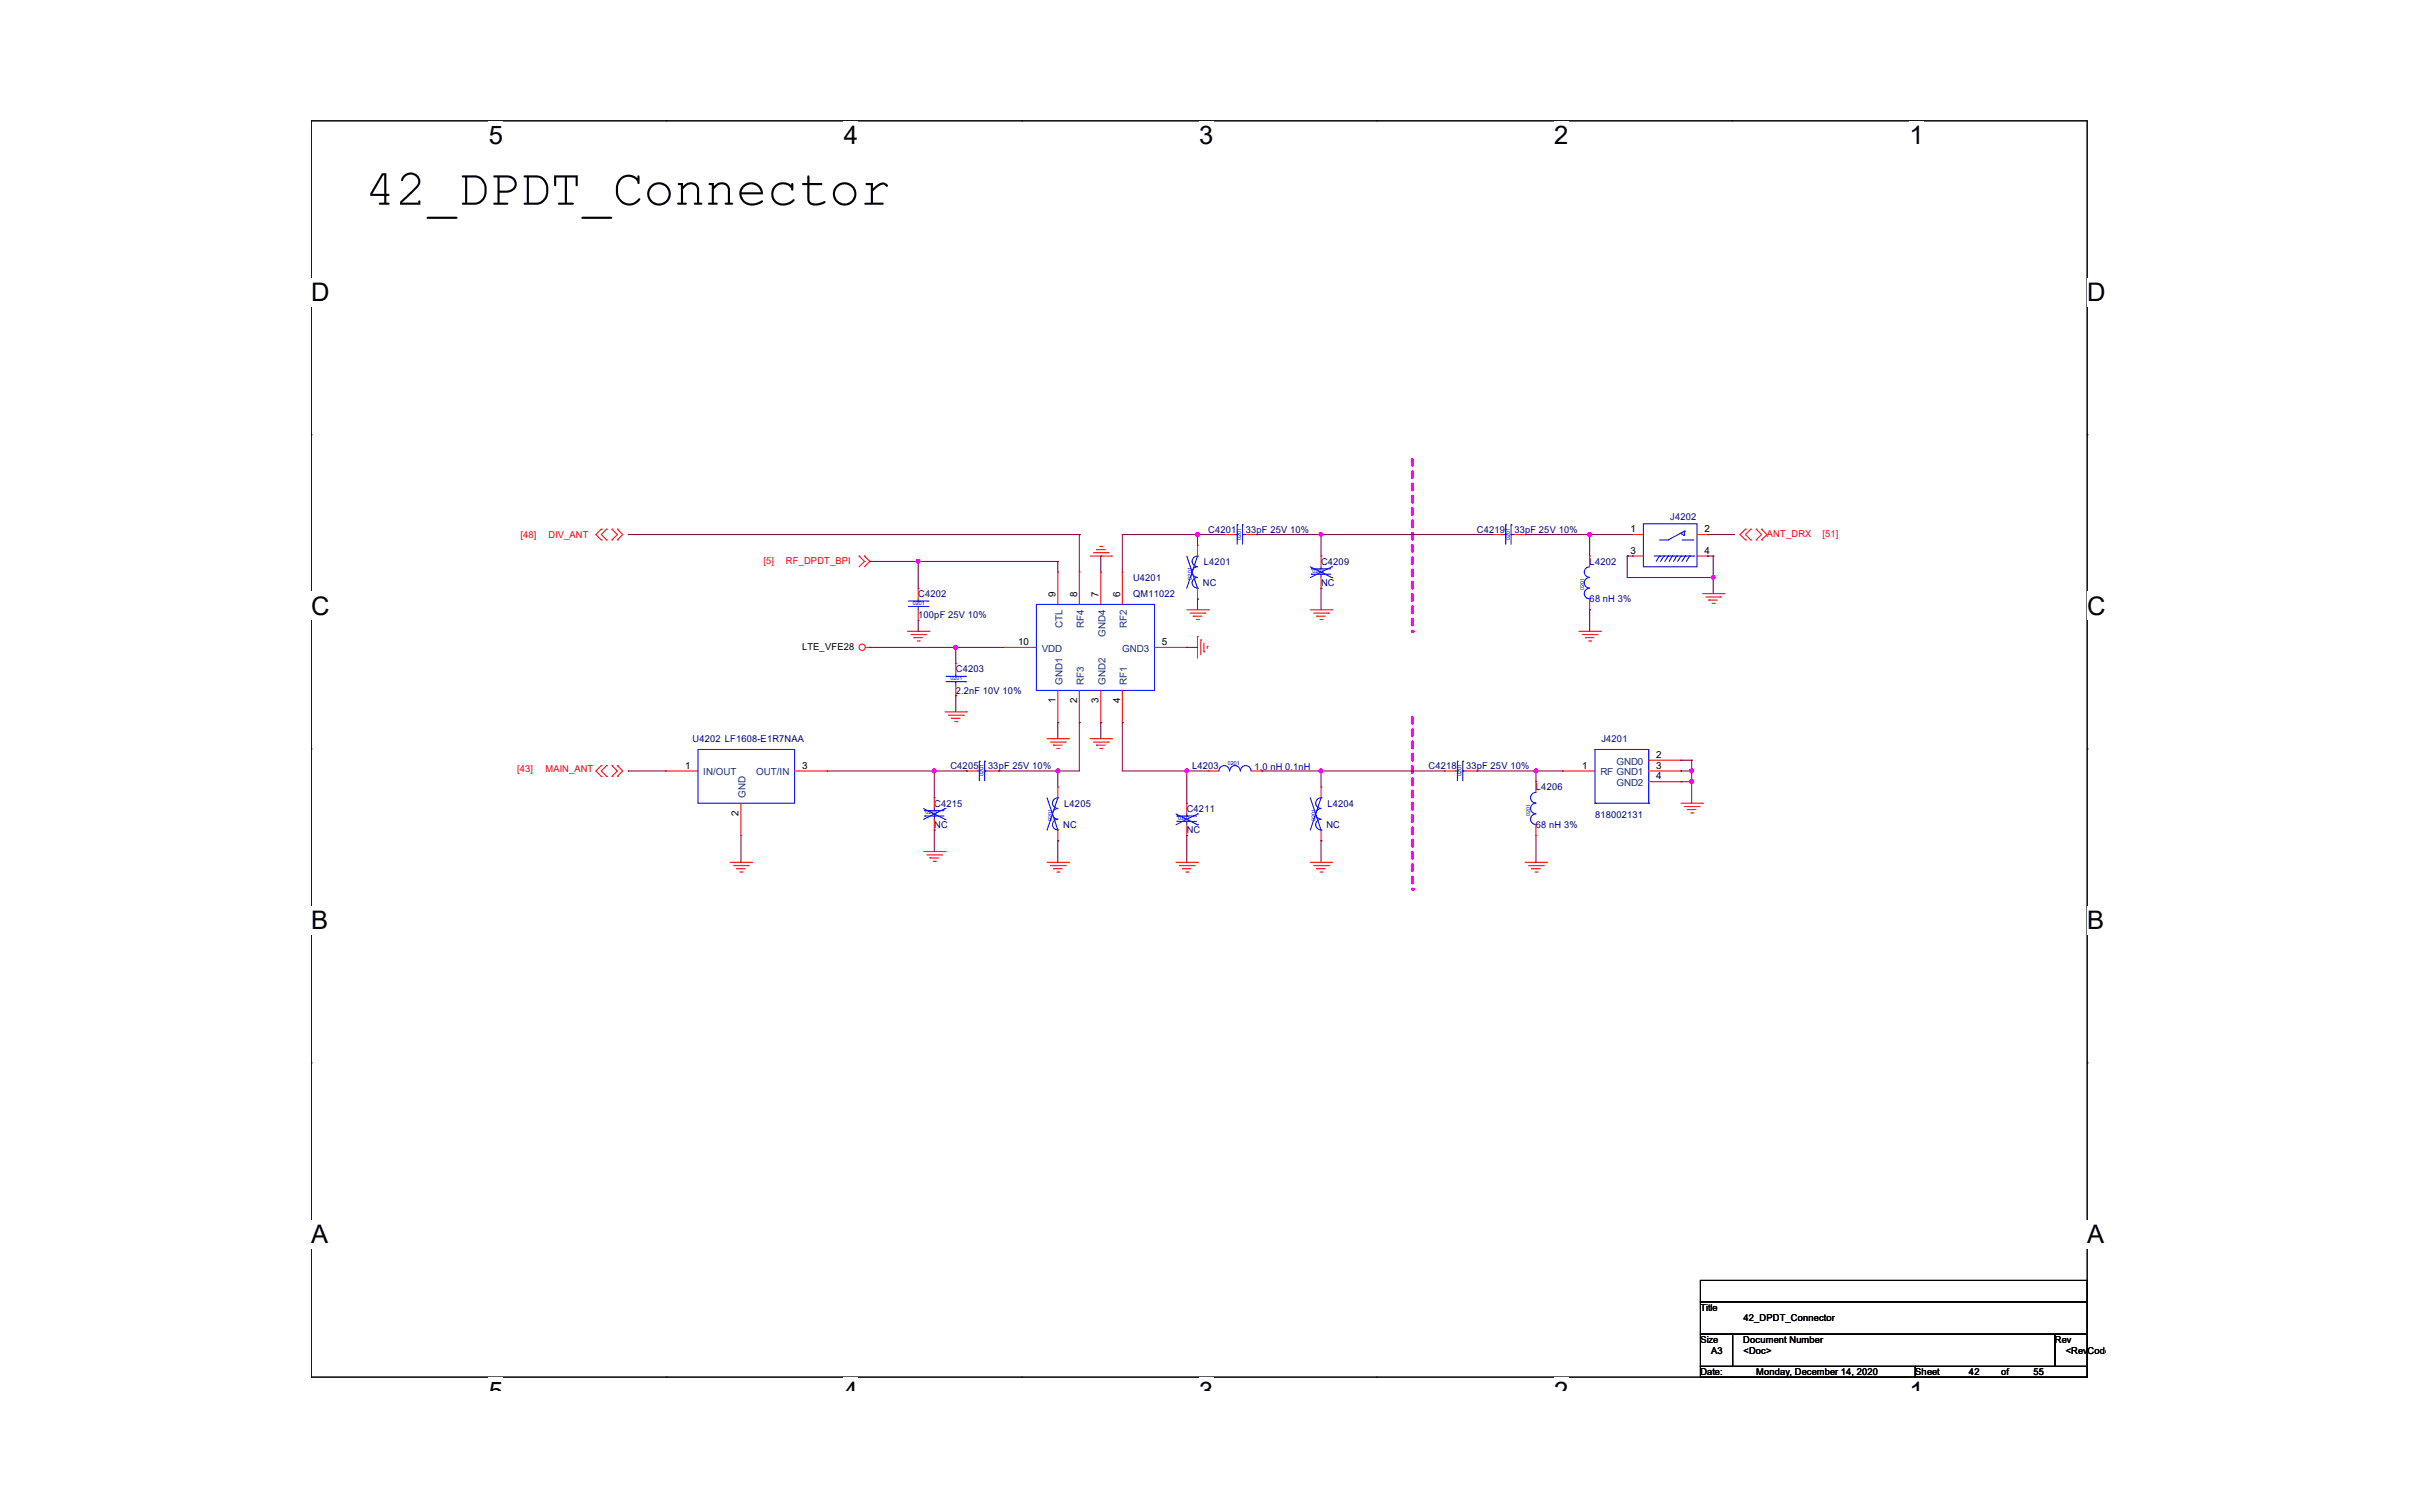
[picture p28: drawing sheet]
<svg xmlns="http://www.w3.org/2000/svg" width="400mm" height="250mm" viewBox="0 0 400 250" stroke-linecap="round" stroke-linejoin="round" font-family="sans-serif">
<defs><g id="words">
<text font-size="8.5" x="60.4" y="33.9">42_DPDT_Connector</text>
<g font-size="4.2">
<text x="80.9" y="23.8">5</text>
<text x="139.6" y="23.8">4</text>
<text x="198.4" y="23.8">3</text>
<text x="257.2" y="23.8">2</text>
<text x="316" y="23.8">1</text>
<text x="51.5" y="49.8">D</text>
<text x="345.4" y="49.8">D</text>
<text x="51.5" y="101.7">C</text>
<text x="345.4" y="101.7">C</text>
<text x="51.5" y="153.7">B</text>
<text x="345.4" y="153.7">B</text>
<text x="51.5" y="205.6">A</text>
<text x="345.4" y="205.6">A</text>
<text x="80.9" y="231.7">5</text>
<text x="139.6" y="231.7">4</text>
<text x="198.4" y="231.7">3</text>
<text x="257.2" y="231.7">2</text>
<text x="316" y="231.7">1</text>
</g>
<g font-size="1.6" fill="#f00">
<text x="86.2" y="89">[48]</text>
<text x="90.8" y="89">DIV_ANT</text>
<text x="292.4" y="88.8">ANT_DRX</text>
<text x="301.6" y="88.8">[51]</text>
<text x="126.3" y="93.3">[5]</text>
<text x="130.1" y="93.3">RF_DPDT_BPI</text>
<text x="85.6" y="127.8">[43]</text>
<text x="90.3" y="127.8">MAIN_ANT</text>
</g>
<g font-size="1.6" fill="#000080">
<text x="200" y="88.1">C4201</text>
<text x="206.2" y="88.1">33pF 25V 10%</text>
<text x="244.4" y="88.1">C4219</text>
<text x="250.6" y="88.1">33pF 25V 10%</text>
<text x="276.4" y="86">J4202</text>
<text x="199.2" y="93.4">L4201</text>
<text x="218.6" y="93.4">C4209</text>
<text x="263.1" y="93.4">L4202</text>
<text x="152" y="98.8">C4202</text>
<text x="187.5" y="98.8">QM11022</text>
<text x="187.5" y="96.1">U4201</text>
<text x="199.1" y="97">NC</text>
<text x="218.6" y="97">NC</text>
<text x="263.1" y="99.7">68 nH 3%</text>
<text x="152" y="102.3">100pF 25V 10%</text>
<text x="158.2" y="111.2">C4203</text>
<text x="158.2" y="114.8">2.2nF 10V 10%</text>
<text x="114.6" y="122.8">U4202 LF1608-E1R7NAA</text>
<text x="265" y="122.8">J4201</text>
<text x="157.3" y="127.2">C4205</text>
<text x="163.5" y="127.2">33pF 25V 10%</text>
<text x="197.3" y="127.2">L4203</text>
<text x="207.6" y="127.4">1.0 nH 0.1nH</text>
<text x="236.4" y="127.2">C4218</text>
<text x="242.6" y="127.2">33pF 25V 10%</text>
<text x="254.2" y="130.8">L4206</text>
<text x="154.6" y="133.4">C4215</text>
<text x="154.6" y="137">NC</text>
<text x="176" y="137">NC</text>
<text x="176.1" y="133.4">L4205</text>
<text x="196.4" y="134.3">C4211</text>
<text x="196.4" y="137.9">NC</text>
<text x="219.5" y="137">NC</text>
<text x="219.7" y="133.4">L4204</text>
<text x="254.2" y="137">68 nH 3%</text>
<text x="264" y="135.4">818002131</text>
</g>
<g font-size="1.6">
<text x="269.8" y="88.1">1</text>
<text x="282.1" y="88.1">2</text>
<text x="269.8" y="91.6">3</text>
<text x="282.1" y="91.6">4</text>
<text x="174.7" y="98.8" transform="rotate(-90 174.7 98.8)">9</text>
<text x="178.2" y="98.8" transform="rotate(-90 178.2 98.8)">8</text>
<text x="181.8" y="98.8" transform="rotate(-90 181.8 98.8)">7</text>
<text x="185.4" y="98.8" transform="rotate(-90 185.4 98.8)">6</text>
<text x="132.7" y="107.5">LTE_VFE28</text>
<text x="168.5" y="106.7">10</text>
<text x="192.3" y="106.7">5</text>
<text x="174.7" y="116.3" transform="rotate(-90 174.7 116.3)">1</text>
<text x="178.2" y="116.3" transform="rotate(-90 178.2 116.3)">2</text>
<text x="181.8" y="116.3" transform="rotate(-90 181.8 116.3)">3</text>
<text x="185.4" y="116.3" transform="rotate(-90 185.4 116.3)">4</text>
<text x="274.1" y="125.4">2</text>
<text x="113.4" y="127.2">1</text>
<text x="132.7" y="127.2">3</text>
<text x="261.8" y="127.2">1</text>
<text x="274.1" y="127.2">3</text>
<text x="274.1" y="129">4</text>
<text x="122.2" y="135" transform="rotate(-90 122.2 135)">2</text>
<text x="281.4" y="216.8">Title</text>
<text x="288.5" y="218.6">42_DPDT_Connector</text>
<text x="281.4" y="222.2">Size</text>
<text x="281.4" y="227.5">Date:</text>
<text x="283.2" y="223.9">A3</text>
<text x="288.5" y="222.2">Document Number</text>
<text x="288.5" y="223.9">&lt;Doc&gt;</text>
<text x="290.6" y="227.5">Monday, December 14, 2020</text>
<text x="317" y="227.5">Sheet</text>
<text x="325.9" y="227.5">42</text>
<text x="331.2" y="227.5">of</text>
<text x="336.5" y="227.5">55</text>
<text x="340.1" y="222.2">Rev</text>
<text x="341.9" y="223.9">&lt;RevCode&gt;</text>
</g>
<g font-size="1.6" fill="#004080">
<text x="172.4" y="107.8">VDD</text>
<text x="175.8" y="104" transform="rotate(-90 175.8 104)">CTL</text>
<text x="179.4" y="104" transform="rotate(-90 179.4 104)">RF4</text>
<text x="182.9" y="105.4" transform="rotate(-90 182.9 105.4)">GND4</text>
<text x="185.7" y="107.8">GND3</text>
<text x="186.5" y="104" transform="rotate(-90 186.5 104)">RF2</text>
<text x="175.8" y="113.3" transform="rotate(-90 175.8 113.3)">GND1</text>
<text x="179.4" y="113.3" transform="rotate(-90 179.4 113.3)">RF3</text>
<text x="182.9" y="113.3" transform="rotate(-90 182.9 113.3)">GND2</text>
<text x="186.5" y="113.3" transform="rotate(-90 186.5 113.3)">RF1</text>
<text x="116.4" y="128.3">IN/OUT</text>
<text x="125.2" y="128.3">OUT/IN</text>
<text x="264.9" y="128.3">RF GND1</text>
<text x="267.5" y="126.5">GND0</text>
<text x="267.5" y="130.1">GND2</text>
<text x="123.4" y="132" transform="rotate(-90 123.4 132)">GND</text>
</g>
<g font-size=".9" fill="#00f">
<text x="205.4" y="89.3" transform="rotate(-90 205.4 89.3)">0201</text>
<text x="249.9" y="89.3" transform="rotate(-90 249.9 89.3)">0201</text>
<text x="197.2" y="95.9" transform="rotate(-90 197.2 95.9)">0201</text>
<text x="217.2" y="94.8">0201</text>
<text x="151.1" y="100.1">0201</text>
<text x="262.1" y="97.7" transform="rotate(-90 262.1 97.7)">0201</text>
<text x="157.3" y="112.5">0201</text>
<text x="162.7" y="128.5" transform="rotate(-90 162.7 128.5)">0201</text>
<text x="203.2" y="126.6">0201</text>
<text x="241.9" y="128.5" transform="rotate(-90 241.9 128.5)">0201</text>
<text x="153.2" y="134.8">0201</text>
<text x="174.1" y="135.9" transform="rotate(-90 174.1 135.9)">0201</text>
<text x="195" y="135.6">0201</text>
<text x="217.7" y="135.9" transform="rotate(-90 217.7 135.9)">0201</text>
<text x="253.3" y="135" transform="rotate(-90 253.3 135)">0201</text>
</g>
</g></defs>
<path d="M51.5 20h293.9v207.8h-293.9z" fill="none" stroke="#000" stroke-width=".17"/>
<g fill="#fff">
<path d="M80.9 20h2.3v4.7h-2.3z"/>
<path d="M80.9 227.8h2.3v2.2h-2.3z"/>
</g>
<path d="M110.3 20h.1M110.3 227.8h.1" fill="none" stroke="#000" stroke-width=".17"/>
<g fill="#fff">
<path d="M139.6 20h2.4v4.7h-2.4z"/>
<path d="M139.6 227.8h2.4v2.2h-2.4z"/>
</g>
<path d="M169.1 20h.1M169.1 227.8h.1" fill="none" stroke="#000" stroke-width=".17"/>
<g fill="#fff">
<path d="M198.4 20h2.4v4.7h-2.4z"/>
<path d="M198.4 227.8h2.4v2.2h-2.4z"/>
</g>
<path d="M227.8 20h.1M227.8 227.8h.1" fill="none" stroke="#000" stroke-width=".17"/>
<g fill="#fff">
<path d="M257.2 20h2.4v4.7h-2.4z"/>
<path d="M257.2 227.8h2.4v2.2h-2.4z"/>
</g>
<path d="M286.6 20h.1M286.6 227.8h.1" fill="none" stroke="#000" stroke-width=".17"/>
<g fill="#fff">
<path d="M316 20h2.4v4.7h-2.4z"/>
<path d="M316 227.8h2.4v2.2h-2.4z"/>
<path d="M51.5 45.9h3v4.8h-3z"/>
<path d="M345.4 45.9h3.1v4.8h-3.1z"/>
<path d="M51.5 97.9h3v4.7h-3z"/>
<path d="M345.4 97.9h3.1v4.7h-3.1z"/>
</g>
<path d="M51.5 71.9h.1M345.4 71.9h.1" fill="none" stroke="#000" stroke-width=".17"/>
<g fill="#fff">
<path d="M51.5 149.9h2.8v4.7h-2.8z"/>
<path d="M345.4 149.9h2.9v4.7h-2.9z"/>
</g>
<path d="M51.5 123.9h.1M345.4 123.9h.1" fill="none" stroke="#000" stroke-width=".17"/>
<g fill="#fff">
<path d="M51.5 201.8h2.8v4.8h-2.8z"/>
<path d="M345.3 201.8h3v4.8h-3z"/>
</g>
<path d="M51.5 175.9h.1M345.4 175.9h.1" fill="none" stroke="#000" stroke-width=".17"/>
<path d="M233.7 76v28.4" fill="none" stroke="#f0f" stroke-width=".51" stroke-dasharray="1 1"/>
<circle cx="233.7" cy="104.4" r=".25" fill="#f0f" stroke-dasharray="1 1"/>
<path d="M233.7 118.7v28.4" fill="none" stroke="#f0f" stroke-width=".51" stroke-dasharray="1 1"/>
<circle cx="233.7" cy="147.1" r=".25" fill="#f0f" stroke-dasharray="1 1"/>
<g fill="none" stroke="#f00" stroke-width=".17">
<path d="M99.5 89.3h.1M99.5 87.6h.1M99.5 87.6l-.9 .8 .9 .9M100.4 87.6h.1M100.4 89.3h.1M100.4 87.6l-.9 .8 .9 .9M101.3 87.6h.1M101.3 89.3h.1M101.3 87.6l.9 .8-.9 .9M102.2 87.6h.1M102.2 89.3h.1M102.2 87.6l.9 .8-.9 .9"/>
<path d="M142.2 92h.1M142.2 92l.9 .9M143.1 92.9h.1M143.1 92h.1M143.1 92.9l-.9 .9M143.1 92l.9 .9M144 92.9h.1M144 92.9l-.9 .9M152 97.3h.1M152 97.3v1.8M175.1 94.7h.1M175.1 94.7v5.3"/>
<path d="M178.6 94.7h.1M178.6 94.7v5.3M180.4 92h3.6M180.9 91.5h2.5M181.5 90.9h.1M181.5 90.9h1.4M182 90.4h.3M182.2 94.7h.1M182.2 94.7v5.3M182.3 90.4h.1M183.4 91.5h.1M184 92h.1"/>
<path d="M185.7 94.7h.1M185.7 94.7v5.3M198.2 99.1h.1M198.2 90.2h.1M198.2 90.2v1.8M198.2 97.3v1.8M202.6 88.4h.1M202.6 88.4h1.8M206.2 88.4h1.8M208 88.4h.1M218.6 92h.1M218.6 97.3h.1"/>
<path d="M218.6 92v1.8M218.6 95.6v1.7M247.1 88.4h.1M247.1 88.4h1.8M250.6 88.4h1.8M252.4 88.4h.1M263.1 92h.1M263.1 92v1.8M263.1 99.1v1.8M270.2 88.4h.1M270.2 92h.1M270.2 92h1.8"/>
<path d="M270.2 88.4h1.8M280.9 92h1.7M280.9 88.4h1.7M281.7 98.2h3.6M282.3 98.8h2.5M282.6 88.4h.1M282.6 92h.1M282.8 99.3h.1M282.8 99.3h1.4M283.4 99.8h.3M283.7 99.8h.1M284.8 98.8h.1"/>
<path d="M285.3 98.2h.1M288.9 89.3h.1M288.9 87.6h.1M288.9 87.6l-.9 .8 .9 .9M289.7 89.3h.1M289.7 87.6h.1M289.7 87.6l-.8 .8 .8 .9M290.6 89.3h.1M290.6 87.6h.1M290.6 87.6l.9 .8-.9 .9M291.5 87.6h.1M291.5 89.3h.1"/>
<path d="M291.5 87.6l.9 .8-.9 .9M143.2 107.1h.8M144 107.1h.1M150.2 104.4h3.5M150.7 105h2.5M151.2 105.5h.1M151.2 105.5h1.5M151.8 106.1h.3M152 102.7h.1M152 100.9v1.8M152.1 106.1h.1M153.2 105h.1"/>
<path d="M153.7 104.4h.1M156.4 117.8h3.6M156.9 118.3h2.5M157.5 118.8h.1M157.5 118.8h1.4M158 119.4h.3M158.2 109.8h.1M158.2 115.1h.1M158.2 109.8v1.8M158.2 113.3v1.8M158.3 119.4h.1M159.4 118.3h.1"/>
<path d="M160 117.8h.1M166.2 107.1h.1M166.2 107.1h5.3M175.1 119.6h.1M175.1 114.2v5.4M178.6 119.6h.1M178.6 114.2v5.4M182.2 119.6h.1M182.2 114.2v5.4M185.7 119.6h.1M185.7 114.2v5.4M191.1 107.1h5.3"/>
<path d="M196.4 107.1h.1M196.4 100.9h3.6M197 101.4h2.4M197.5 101.9h.1M197.5 101.9h1.4M198 102.5h.3M198.2 105.3h.1M198.2 105.3v3.6M198.3 102.5h.1M198.7 105.9h.1M198.7 105.9v2.4M199.2 107.8h.1"/>
<path d="M199.2 106.4v1.4M199.4 101.4h.1M199.8 106.9h.1M199.8 106.9v.4M200 100.9h.1M216.8 100.9h3.6M217.4 101.4h2.5M217.9 101.9h.1M217.9 101.9h1.4M218.5 102.5h.3M218.8 102.5h.1M219.9 101.4h.1"/>
<path d="M220.4 100.9h.1M261.3 104.4h3.6M261.8 105h2.5M262.4 105.5h.1M262.4 105.5h1.4M262.9 106.1h.3M263.1 100.9h.1M263.2 106.1h.1M264.3 105h.1M264.9 104.4h.1M99.5 128.5h.1M99.5 126.7h.1"/>
<path d="M99.5 126.7l-.9 .9 .9 .9M100.4 126.7h.1M100.4 128.5h.1M100.4 126.7l-.9 .9 .9 .9M101.3 126.7h.1M101.3 128.5h.1M101.3 126.7l.9 .9-.9 .9M102.2 126.7h.1M102.2 128.5h.1M102.2 126.7l.9 .9-.9 .9M110.2 127.6h.1M110.2 127.6h5.3"/>
<path d="M122.6 138.2h.1M122.6 132.9v5.3M131.5 127.6h5.3M136.8 127.6h.1M154.6 132h.1M154.6 137.3h.1M154.6 132v1.8M154.6 135.6v1.7M160 127.6h.1M160 127.6h1.7M163.5 127.6h1.8M165.3 127.6h.1"/>
<path d="M173.3 122.2h3.5M173.8 122.8h2.5M174.3 123.3h.1M174.3 123.3h1.5M174.9 123.8h.3M175.1 139.1h.1M175.1 130.2h.1M175.1 130.2v1.8M175.1 137.3v1.8M175.2 123.8h.1M176.3 122.8h.1M176.8 122.2h.1"/>
<path d="M180.4 122.2h3.6M180.9 122.8h2.5M181.5 123.3h.1M181.5 123.3h1.4M182 123.8h.3M182.3 123.8h.1M183.4 122.8h.1M184 122.2h.1M196.4 132.9h.1M196.4 138.2h.1M196.4 132.9v1.8M196.4 136.5v1.7"/>
<path d="M200 127.6h.1M200 127.6h1.7M207.1 127.6h1.7M208.8 127.6h.1M218.6 139.1h.1M218.6 130.2h.1M218.6 130.2v1.8M218.6 137.3v1.8M239.1 127.6h.1M239.1 127.6h1.8M242.6 127.6h1.8M244.4 127.6h.1"/>
<path d="M254.2 138.2h.1M254.2 129.3h.1M254.2 129.3v1.8M254.2 136.5v1.7M258.6 127.6h.1M258.6 127.6h5.4M272.9 127.6h5.3M272.9 125.8h5.3M272.9 129.3h5.3M278.2 125.8h.1M278.2 127.6h.1M278.2 129.3h.1"/>
<path d="M278.2 132.9h3.5M278.7 133.4h2.5M279.2 134h.1M279.2 134h1.5M279.8 134.5h.3M280.1 134.5h.1M281.2 133.4h.1M281.7 132.9h.1M120.8 142.7h3.6M121.4 143.2h2.4M121.9 143.7h.1M121.9 143.7h1.4"/>
<path d="M122.4 144.3h.4M122.8 144.3h.1M123.8 143.2h.1M124.4 142.7h.1M152.8 140.9h3.6M153.4 141.4h2.4M153.9 142h.1M153.9 142h1.4M154.4 142.5h.4M154.8 142.5h.1M155.8 141.4h.1M156.4 140.9h.1"/>
<path d="M173.3 142.7h3.5M173.8 143.2h2.5M174.3 143.7h.1M174.3 143.7h1.5M174.9 144.3h.3M175.2 144.3h.1M176.3 143.2h.1M176.8 142.7h.1M194.6 142.7h3.6M195.2 143.2h2.4M195.7 143.7h.1M195.7 143.7h1.4"/>
<path d="M196.2 144.3h.4M196.6 144.3h.1M197.6 143.2h.1M198.2 142.7h.1M216.8 142.7h3.6M217.4 143.2h2.5M217.9 143.7h.1M217.9 143.7h1.4M218.5 144.3h.3M218.8 144.3h.1M219.9 143.2h.1M220.4 142.7h.1"/>
<path d="M252.4 142.7h3.6M253 143.2h2.4M253.5 143.7h.1M253.5 143.7h1.4M254 144.3h.4M254.4 144.3h.1M255.4 143.2h.1M256 142.7h.1"/>
<circle cx="142.7" cy="107.1" r=".52"/>
</g>
<path d="M281.4 211.8h64v3.6h-64zM281.4 215.4h64v5.3h-64zM281.4 220.7h5.3v5.4h-5.3zM281.4 226.1h35.6v1.7h-35.6zM286.7 220.7h53.4v5.4h-53.4zM317 226.1h28.4v1.7h-28.4zM340.1 220.7h5.3v5.4h-5.3z" fill="none" stroke="#000" stroke-width=".17"/>
<g fill="none" stroke="#00f" stroke-width=".17">
<path d="M150.3 99.5h3.3M152 99.5h.1M152 99.1v.4M153.6 99.5h.1M196.4 92l1.8 5.3M198.2 95.6a.87 .87 0 0 0-.9 .8 .87 .87 0 0 0 .9 .9M198.2 93.8a.87 .87 0 0 0-.9 .8 .87 .87 0 0 0 .9 .9M198.2 92a.87 .87 0 0 0-.9 .9 .87 .87 0 0 0 .9 .8M198.2 97.3h.1M198.2 92h.1M198.2 92l-1.8 5.3M204.4 88.4h.3"/>
<path d="M204.7 88.4h.1M204.7 86.8h.1M204.7 86.8v3.3M205.6 86.8h.1M205.6 88.4h.1M205.6 88.4h.6M205.6 86.8v3.3M216.8 93.8l3.6 1.8M217 95h.1M217 94.1h.1M217 95h3.2M217 94.1h3.2"/>
<path d="M218.6 94.1h.1M218.6 95h.1M218.6 93.8v.3M218.6 95v.6M220.4 95.6h.1M220.4 93.8h.1M220.4 93.8l-3.6 1.8M248.9 88.4h.3M249.2 88.4h.1M249.2 86.8h.1M249.2 86.8v3.3M250.1 86.8h.1"/>
<path d="M250.1 88.4h.1M250.1 88.4h.5M250.1 86.8v3.3M263.1 97.3a.87 .87 0 0 0-.9 .9 .87 .87 0 0 0 .9 .9M263.1 95.6a.87 .87 0 0 0-.9 .8 .87 .87 0 0 0 .9 .9M263.1 93.8a.87 .87 0 0 0-.9 .8 .87 .87 0 0 0 .9 .9M272 86.7h8.9v7.1h-8.9zM273.7 92h6.6M274.6 92h.1M274.6 92l-.5 .9M275.4 92h.1M275.4 92l-.6 .9"/>
<path d="M276.1 92h.1M276.1 92l-.6 .9M276.8 92h.1M276.8 92l-.6 .9M277.5 92h.1M277.5 92l-.5 .9M278.2 88.3h.1M278.2 92h.1M278.2 92l-.6 .9M278.4 89.3h1.7M278.7 87.9l-2.6 1.4h-1.5M278.7 87.9h.1"/>
<path d="M278.7 87.9v.7l-.5-.3M278.9 92h.1M278.9 92l-.5 .9M279.6 92h.1M279.6 92l-.5 .9M280.1 89.3h.1M280.3 92h.1M150.3 100.3h3.3M152 100.3h.1M152 100.3v.6M153.6 100.3h.1M156.6 112.8h3.2"/>
<path d="M156.6 111.9h3.2M158.2 111.9h.1M158.2 112.8h.1M158.2 111.6v.3M158.2 112.8v.5M159.8 112.8h.1M159.8 111.9h.1M171.5 100h19.6v14.2h-19.6zM115.5 124h16v8.9h-16zM152.8 133.8l3.6 1.8M153 135h.1M153 134.1h.1"/>
<path d="M153 135h3.2M153 134.1h3.2M154.6 134.1h.1M154.6 135h.1M154.6 133.8v.3M154.6 135v.6M156.4 135.6h.1M156.4 133.8h.1M156.4 133.8l-3.6 1.8M161.7 127.6h.4M162.1 127.6h.1M162.1 126h.1"/>
<path d="M162.1 126v3.2M163 126h.1M163 127.6h.1M163 127.6h.5M163 126v3.2M173.3 132l1.8 5.3M175.1 135.6a.87 .87 0 0 0-.9 .8 .87 .87 0 0 0 .9 .9M175.1 133.8a.87 .87 0 0 0-.9 .9 .87 .87 0 0 0 .9 .8M175.1 132a.87 .87 0 0 0-.9 .9 .87 .87 0 0 0 .9 .8M175.1 137.3h.1M175.1 132h.1M175.1 132l-1.8 5.3"/>
<path d="M194.6 134.7l3.6 1.8M194.8 135.9h.1M194.8 135h.1M194.8 135h3.2M194.8 135.9h3.2M196.4 135h.1M196.4 135.9h.1M196.4 134.7v.3M196.4 135.9v.6M198.2 136.5h.1M198.2 134.7h.1M198.2 134.7l-3.6 1.8"/>
<path d="M203.5 127.6a.87 .87 0 0 0-.9-.9 .87 .87 0 0 0-.9 .9M205.2 127.6a.87 .87 0 0 0-.8-.9 .87 .87 0 0 0-.9 .9M207 127.6a.87 .87 0 0 0-.8-.9 .87 .87 0 0 0-.9 .9M216.8 132l1.8 5.3M218.6 137.3h.1M218.6 132h.1M218.6 132l-1.8 5.3M218.6 135.6a.87 .87 0 0 0-.9 .8 .87 .87 0 0 0 .9 .9M218.6 133.8a.87 .87 0 0 0-.9 .9 .87 .87 0 0 0 .9 .8M218.6 132a.87 .87 0 0 0-.9 .9 .87 .87 0 0 0 .9 .8M240.9 127.6h.3M241.2 127.6h.1"/>
<path d="M241.2 126h.1M241.2 126v3.2M242.1 126h.1M242.1 127.6h.1M242.1 127.6h.5M242.1 126v3.2M254.2 134.7a.87 .87 0 0 0-.9 .8 .87 .87 0 0 0 .9 .9M254.2 132.9a.87 .87 0 0 0-.9 .9 .87 .87 0 0 0 .9 .8M254.2 131.1a.87 .87 0 0 0-.9 .9 .87 .87 0 0 0 .9 .9M264 124h.1M264 132.9h.1M264 124h8.9v8.9"/>
<path d="M264 124v8.9M264 132.9h8.9M272.9 125.8h.1M272.9 132.9h.1"/>
</g>
<g fill="none" stroke="#800040" stroke-width=".17">
<path d="M103.9 88.4h74.7M144 92.9h.1M144 92.9h31.1M152 92.9h.1M152 92.9v4.4M175.1 92.9h.1M175.1 92.9v1.8M178.6 88.4h.1M178.6 88.4v6.3M182.2 92h.1M182.2 92v2.7M185.7 88.4h.1"/>
<path d="M185.7 88.4h16.9M185.7 88.4v6.3M198.2 88.4h.1M198.2 99.1h.1M198.2 88.4v1.8M198.2 99.1v1.8M208 88.4h.1M208 88.4h39.1M218.6 97.3h.1M218.6 88.4h.1M218.6 88.4v3.6M218.6 97.3v3.6"/>
<path d="M252.4 88.4h.1M252.4 88.4h17.8M263.1 88.4h.1M263.1 88.4v3.6M269.3 92h.1M269.3 95.6h.1M269.3 92v3.6M269.3 95.6h14.2M269.3 92h.9M282.6 88.4h.1M282.6 92h.1M282.6 88.4h4.5"/>
<path d="M282.6 92h.9M283.5 92h.1M283.5 95.6h.1M283.5 92v6.2M144 107.1h.1M144 107.1h22.2M152 104.4h.1M152 102.7v1.7M158.2 107.1h.1M158.2 115.1h.1M158.2 107.1v2.7M158.2 115.1v2.7"/>
<path d="M175.1 119.6h.1M175.1 119.6v2.6M178.6 119.6h.1M178.6 119.6v8h-13.3M182.2 119.6h.1M182.2 119.6v2.6M185.7 119.6h.1M185.7 119.6v8h14.3M196.4 107.1h.1M196.4 107.1h1.8M263.1 100.9h.1M263.1 100.9v3.5"/>
<path d="M103.9 127.6h.1M103.9 127.6h6.3M122.6 138.2v4.5M136.8 127.6h23.2M154.6 127.6h.1M154.6 137.3h.1M154.6 127.6v4.4M154.6 137.3v3.6M160 127.6h.1M165.3 127.6h.1M175.1 127.6h.1M175.1 139.1h.1"/>
<path d="M175.1 127.6v2.6M175.1 139.1v3.6M196.4 127.6h.1M196.4 138.2h.1M196.4 127.6v5.3M196.4 138.2v4.5M208.8 127.6h.1M208.8 127.6h30.3M218.6 127.6h.1M218.6 139.1h.1M218.6 127.6v2.6M218.6 139.1v3.6"/>
<path d="M244.4 127.6h14.2M254.2 127.6h.1M254.2 127.6v1.7M254.2 138.2v4.5M278.2 125.8h.1M278.2 127.6h.1M278.2 129.3h.1M278.2 125.8h1.8M278.2 127.6h1.8M278.2 129.3h1.8M280 125.8h.1M280 127.6h.1"/>
<path d="M280 129.3h.1M280 125.8v7.1M122.6 142.7h.1M254.2 142.7h.1"/>
</g>
<g fill="#f0f" stroke="#f0f" stroke-width=".17">
<circle cx="198.2" cy="88.4" r=".32"/>
<circle cx="151.9" cy="92.9" r=".32"/>
<circle cx="283.5" cy="95.5" r=".32"/>
<circle cx="218.6" cy="127.5" r=".32"/>
<circle cx="279.9" cy="127.5" r=".32"/>
<circle cx="279.9" cy="129.3" r=".32"/>
<circle cx="158.2" cy="107.1" r=".32"/>
<circle cx="154.6" cy="127.5" r=".32"/>
<circle cx="175" cy="127.5" r=".32"/>
<circle cx="254.2" cy="127.5" r=".32"/>
<circle cx="263.1" cy="88.4" r=".32"/>
<circle cx="196.4" cy="127.5" r=".32"/>
<circle cx="218.6" cy="88.4" r=".32"/>
</g>
<use href="#words"/>
</svg>
